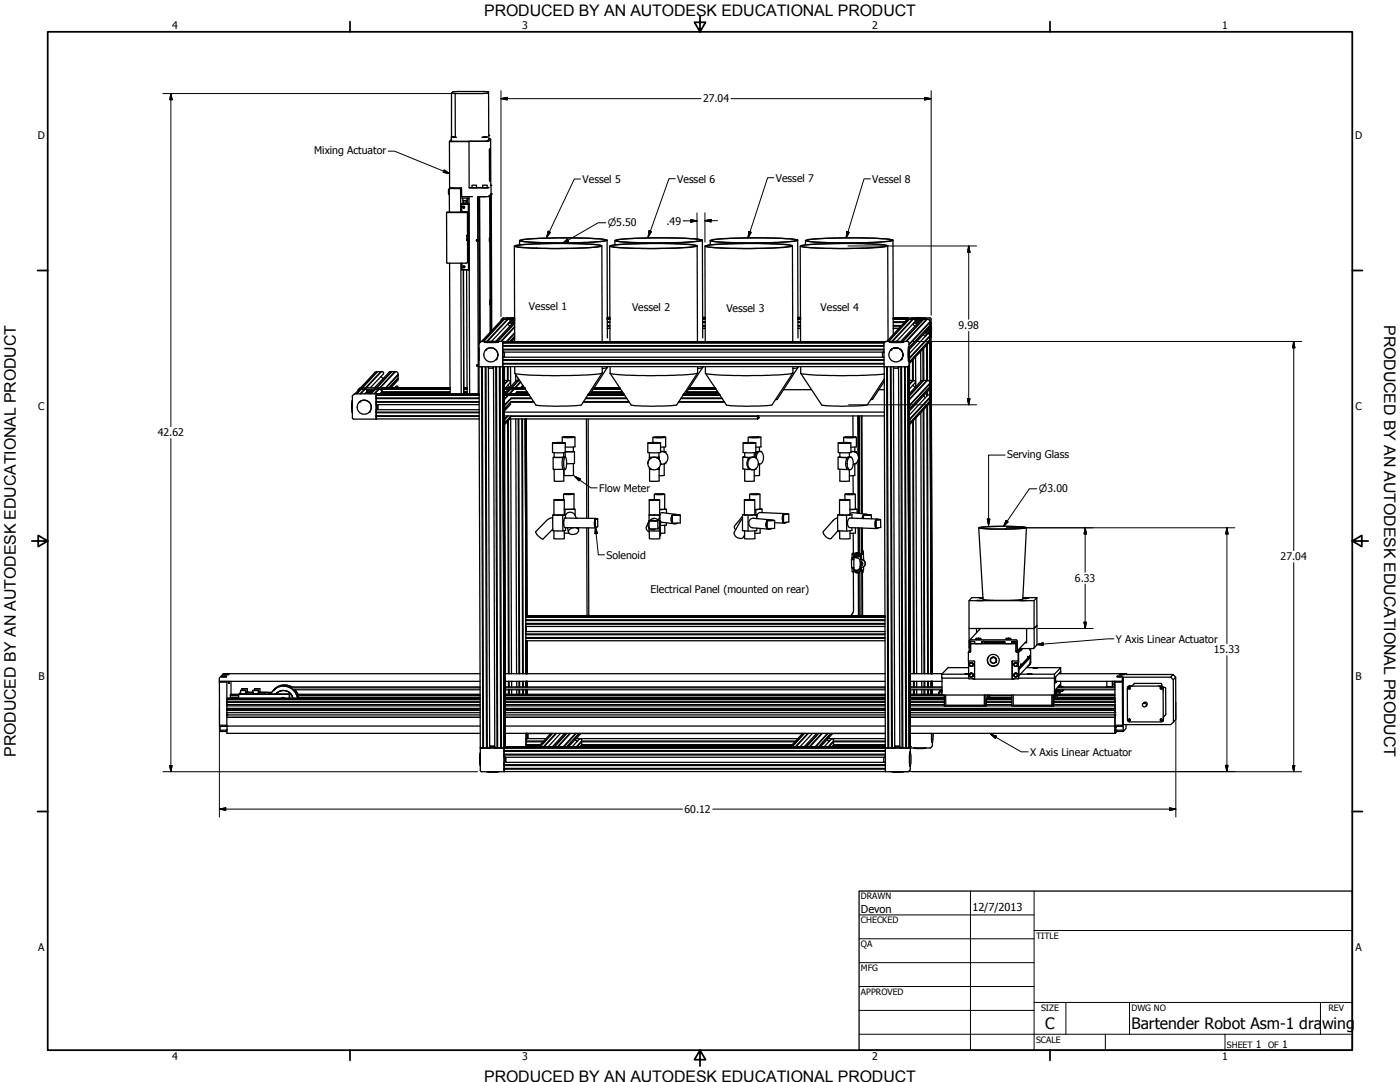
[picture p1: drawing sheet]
<svg xmlns="http://www.w3.org/2000/svg" width="559mm" height="432mm" viewBox="0 0 559 432" stroke-linecap="round" stroke-linejoin="round" font-family="sans-serif">
<defs><g id="words">
<g font-size="6.4">
<text x="552.4" y="129.8" transform="rotate(90 552.4 129.8)">PRODUCED BY AN AUTODESK EDUCATIONAL PRODUCT</text>
<text x="6.3" y="302" transform="rotate(-90 6.3 302)">PRODUCED BY AN AUTODESK EDUCATIONAL PRODUCT</text>
</g>
<g font-size="6.3">
<text x="193.3" y="6.3">PRODUCED BY AN AUTODESK EDUCATIONAL PRODUCT</text>
<text x="417.2" y="410.6">C</text>
<text x="451.6" y="410.7">Bartender Robot Asm-1 dra</text>
<text x="527.7" y="410.7">wing</text>
<text x="193.3" y="431.8">PRODUCED BY AN AUTODESK EDUCATIONAL PRODUCT</text>
</g>
<g font-size="4.4">
<text x="343.7" y="364.3">Devon</text>
<text x="388.1" y="363.7">12/7/2013</text>
</g>
<g font-size="4.2">
<text x="68.7" y="11.7">4</text>
<text x="208.4" y="11.7">3</text>
<text x="348.1" y="11.7">2</text>
<text x="487.8" y="11.7">1</text>
<text x="280.6" y="40.9">27.04</text>
<text x="15.1" y="55.5">D</text>
<text x="540.9" y="55.5">D</text>
<text x="125.4" y="61.5">Mixing Actuator</text>
<text x="232.5" y="73">Vessel 5</text>
<text x="270.3" y="72.8">Vessel 6</text>
<text x="309.6" y="72.5">Vessel 7</text>
<text x="348.2" y="72.9">Vessel 8</text>
<text x="266" y="89.7">.49</text>
<text x="211.1" y="123.6">Vessel 1</text>
<text x="252.3" y="124">Vessel 2</text>
<text x="289.9" y="124.5">Vessel 3</text>
<text x="327.5" y="124">Vessel 4</text>
<text x="382.6" y="131.4">9.98</text>
<text x="15.2" y="163.4">C</text>
<text x="541" y="163.4">C</text>
<text x="63" y="174.2">42.62</text>
<text x="402" y="182.8">Serving Glass</text>
<text x="239.1" y="196.2">Flow Meter</text>
<text x="242.1" y="222.9">Solenoid</text>
<text x="511.1" y="223.6">27.04</text>
<text x="429.1" y="232.2">6.33</text>
<text x="259.7" y="236.7">Electrical Panel (mounted on rear)</text>
<text x="445.4" y="256.4">Y Axis Linear Actuator</text>
<text x="484.5" y="260.8">15.33</text>
<text x="15.3" y="271.4">B</text>
<text x="541.1" y="271.4">B</text>
<text x="411.2" y="301.6">X Axis Linear Actuator</text>
<text x="273.2" y="324.4">60.12</text>
<text x="15.2" y="379.3">A</text>
<text x="541" y="379.3">A</text>
<text x="501.3" y="418.3">1</text>
<text x="511.8" y="418.3">1</text>
<text x="68.7" y="423.2">4</text>
<text x="208.4" y="423.2">3</text>
<text x="348.1" y="423.2">2</text>
<text x="487.8" y="423.2">1</text>
</g>
<g font-size="4">
<text x="242.6" y="90.4">⌀5.50</text>
<text x="414.7" y="196.5">⌀3.00</text>
</g>
<g font-size="3.5">
<text x="343.7" y="358.9">DRAWN</text>
<text x="343.7" y="368.5">CHECKED</text>
<text x="413.5" y="374.6">TITLE</text>
<text x="343.7" y="378">QA</text>
<text x="343.7" y="387.5">MFG</text>
<text x="343.7" y="397.1">APPROVED</text>
<text x="415.5" y="403.4">SIZE</text>
<text x="451.6" y="403.4">DWG NO</text>
<text x="530.3" y="403.4">REV</text>
<text x="413.5" y="416.1">SCALE</text>
<text x="489.7" y="418.3">SHEET</text>
<text x="506.2" y="418.3">OF</text>
</g>
</g></defs>
<!-- layer: Visible (ANSI) -->
<g fill="none" stroke="#000" stroke-width=".51">
<path d="M180.2 37.2l1.5 .1M180.2 37.2v17.5M181.7 37.3h11.1M181.7 37.3h.1M181.7 37.3v17.4M192.8 37.3l1.6-.1 .6-.6 .1 17.4M192.8 37.3h.1M195 36.6l-12.6-.1-1.6 .1-.6 .6M179.4 56.5h7.8M180.1 54.7v1.6l.6 .1h14.2l.9-.8M180.1 55.6l-.7 .9 .1 18.4 4.7 .1 .1 3.5h4.3M180.1 54.7l2 .1-.4-.1"/>
<path d="M180.2 54.7h1.5M180.2 54.7h-.1M180.6 54.7h.8zM187.2 56.5l.1 18.5 7.8-.2-.7 .1M187.8 56.4l-.6 .1M192.4 54.8l2.1-.1zM193.2 54.7h.9zM195.1 54h.1M195.1 55.5l.7 .1M195.1 54v1.6l-.7 .7-.8 .1M195.6 59.3v12.8l-.2 .2-.1-12.7zM195.8 55.6l.2 18.3"/>
<path d="M179.3 75.2l.1 9.4M179.4 75.6a1.24 1.24 0 0 0-.4 1.7l.4 .2M179.6 74.9l-.2 .3h4.4M180.9 75l-1 .2h3.9M183.8 79l3.4 .1M183.8 78.4h.5M183.8 75.2l.1 9.4M184.7 79.1v.9h1.7v-.9M186.6 79.1v.2h.6M186.7 79.3v1.9h.5M187.2 78.5l.3 78.7M188.4 74.9l-1.1 .1"/>
<path d="M188.5 73.9h1.6l.1 1h-1.8zM190.2 74.9h2.5M192.7 73.9h1.7v1h-1.7zM193.5 78.5h-2.1l.2 58.2M195.1 78.4l-1.6 .1M195.3 78.1l-.2 .3zM195.5 78.1l.1 54.5M195.8 77.7l.2 54.6M195.9 73.9h.1M196 73.9v3.5M196 77.4l-.3 .3 .2 54.7M196 77.4h.1"/>
<path d="M196.1 77.4l-.4 .3M196.1 77.4l.2 54.6M183.9 84.6h.3zM183.9 83.6h.3M184.3 81.5l-.2 3h2.5l-.4 .3h-8l5.7-.2M184.3 81.3l2.9 .2M184.3 81.4l-.1 .1M184.8 80v.8M184.9 82.4v.4h.5M184.9 80v.8M186.2 81h-.3l.8 .1M186.2 80.6h-1.2l-.7 .7h2.9"/>
<path d="M186.2 80v1.1M186.3 95.2v.6zM186.3 93.9v.7zM186.6 84.5v20.1l-.3 .4h-8l-.1-20.2M186.9 81.5l.3 .1zM186.9 81.5l.1 26.2M187.2 81.5h-2.9v3M187.2 81.6h.1M187.2 81.6l.1 26.1M190.2 95.8l.2 .3h.2M190.7 95.8l-.1-17.3h.5l.2 58.5 .9-.7M190.7 95.8l-.1-.1a.31 .31 0 0 0-.5 .3 .31 .31 0 0 0 .5 .3l.1-.2"/>
<path d="M190.7 95.8v.3M190.7 96.1l.2 49.6M195.4 94.9v1.6zM196 94.2v1.7zM205.3 98.2l.1 38.1M205.5 98l8.6-.7 12.6-.1a61.8 61.8 0 0 1 13.5 .8 2.21 2.21 0 0 1-2.3 .6l-8.8 .5h-11.5a45.6 45.6 0 0 1-12.3-.9zM205.7 98.1a162.7 162.7 0 0 1 30.1-.6l4 .6a60.8 60.8 0 0 1-15.7 1h-6.4a52.2 52.2 0 0 1-12-.9zM207.4 95.9a116.4 116.4 0 0 1 21.7-1h1.3a43.3 43.3 0 0 1 11.9 1 123.2 123.2 0 0 1-25.4 1l-7.4-.4zM207.4 96v1.7M207.8 95.9a159.9 159.9 0 0 1 30.6-.6l3.5 .5a43.5 43.5 0 0 1-12.7 1.1h-8.9a48.3 48.3 0 0 1-12.5-.9zM240.2 98.1l.1 38.2M242.3 95.9l.1 39"/>
<path d="M243.3 98.2l.2 38.1M243.4 98.1a167.8 167.8 0 0 1 30.5-.6l2.8 .2 1.6 .4a96.3 96.3 0 0 1-20.5 1.1l-2.5-.1a43.3 43.3 0 0 1-12-.9zM243.7 98.2a54 54 0 0 1 14.6-1h7.7a49.2 49.2 0 0 1 11.9 .9 102.7 102.7 0 0 1-21.7 1 49.3 49.3 0 0 1-12.5-.9zM245.4 96v1.7M245.5 95.9a167.8 167.8 0 0 1 30.5-.7l2.8 .2 1.6 .5a129.4 129.4 0 0 1-27.7 .9l-5.7-.4-1.4-.3zM246 95.8l7.3-.7 14.8-.1a47.9 47.9 0 0 1 11.8 .9 112.1 112.1 0 0 1-24.1 .9l-7.6-.3-2.3-.4zM278.3 98.1l.1 38.2M280.4 95.9l.1 39M281.4 98.2a123 123 0 0 1 23-1 43.1 43.1 0 0 1 11.9 .9 96.3 96.3 0 0 1-20.5 1.1l-2.5-.1a43.3 43.3 0 0 1-11.9-.9zM281.4 98.2l.1 38.1M281.8 98.2a146.5 146.5 0 0 1 27.9-.9l6.2 .7a44.8 44.8 0 0 1-12.7 1.1h-8.9a48.1 48.1 0 0 1-12.5-.9zM283.5 95.9a88.1 88.1 0 0 1 19.1-1h3.9a43.3 43.3 0 0 1 11.9 1 123.2 123.2 0 0 1-25.4 1l-8-.5z"/>
<path d="M283.5 96v1.7M283.8 96a51.1 51.1 0 0 1 13.4-1h8.9a49.2 49.2 0 0 1 11.9 .9 113.1 113.1 0 0 1-24.1 .9l-6.1-.2zM316.3 98.1l.1 38.2M318.4 95.9l.1 39M319.4 98.2a128 128 0 0 1 24.3-1 33.3 33.3 0 0 1 10.6 .9 90.9 90.9 0 0 1-19.1 1.1l-3.9-.1a43.3 43.3 0 0 1-11.9-.9zM319.4 98.2l.1 38.1M319.8 98.2a146.5 146.5 0 0 1 27.9-.9l6.2 .7a44.8 44.8 0 0 1-12.7 1.1h-8.8a48.3 48.3 0 0 1-12.6-.9zM321.5 95.9a88.1 88.1 0 0 1 19.2-1h3.8a43.3 43.3 0 0 1 11.9 1 123.2 123.2 0 0 1-25.4 1l-8-.5zM321.5 96v1.7M321.9 96a51.1 51.1 0 0 1 13.3-1h9a49.2 49.2 0 0 1 11.8 .9 113.1 113.1 0 0 1-24 .9l-6.9-.2zM354.3 98.1l.2 37.6M356.4 95.9l.2 37.6"/>
<path d="M179.5 105l.1 52.2M184 105l.1 52.2M184.3 105v2.6h2.7M184.4 107.6l2.9 .1M185 106.2v.4h.4M185 107.7l.1 49.5M186.2 107.7l.2 49.5M187 107.7h.3M195.5 119.8v1.7zM196.1 119.2v1.6zM191.2 138.9v4.9zM191.2 137.4v8.9"/>
<path d="M191.3 137l-.2 .3M193.4 136.4h5.5zM193.4 136.4l.1 .3h.8h3.6l1-.3M193.9 139.7a2.81 2.81 0 0 1 3.9-.1 2.81 2.81 0 0 1 .2 3.9M200.7 137.9h152.1M200.7 136.8v1.4h152.1M200.7 136.8h152.2M201 127.4l-8.3 8.9M201 136.5h.1M201.1 136.3v.1M201.1 136.4h152.2M201.1 136.4l-.1 .1"/>
<path d="M201.2 127.5l-.5-.1-.5 .3-8 8.6M201.2 136.3l-.5 .5v9.6M201.2 136.3h.1M202.2 126.9l.1 .3 3.1 .1M202.5 127.4l.1 .2M202.5 127.4l-8.3 8.9h-2M202.5 127.4h-1.2l-8.3 8.9M202.6 129.3l.9 .9M202.7 126.9h-1.9l-.7 .6M202.8 127.4l-8.2 8.9M202.9 129h1.7M203.1 128.8h1.7"/>
<path d="M203.2 127.4l.4 .4v.5l-7.4 7.9M203.6 128.2h.1M203.7 128.2h1.6M203.7 127.8h.3M203.7 127.7h1.7M203.7 127.7v.5M205.4 126.7l-3.2 .3 3.2 .1M205.4 127.4h-4.9l-.4 .1-.1 .5M205.4 132.8l-3.3 3.5M205.4 134.2l-2 2.1M205.4 134.5l-1.7 1.8M205.4 133.1l-3 3.2"/>
<path d="M205.4 130.6l-5.2 5.7M205.4 130.3l-5.6 6M205.4 129.1l-6.7 7.2M205.4 128.8l-7 7.5M205.4 135.1l-1.1 1.2M205.4 128.1l-7.6 8.2M242.4 127.3h1.1M242.4 130.2h1.1M242.4 129.9h1.1M242.4 128.7h1.1M242.4 128.4h1.1M242.4 127h1.1"/>
<path d="M242.4 126.9h1.1M242.4 131.1h1.1M242.4 126.6h1.1M280.4 127.3h1.1M280.4 128.7h1.1M280.4 128.4h1.1M280.4 127h1.1M280.4 126.9h1.1M280.4 126.6h1.1M280.5 130.2h1M280.5 129.9h1M280.5 131.1h1"/>
<path d="M318.5 127.3h1M318.5 127h1M318.5 126.9h1M318.5 126.6h1M318.5 130.2h1M318.5 129.9h1M318.5 128.7h1M318.5 128.4h1M318.5 131.1h1M352.9 139.4h-152.2v.2h152.2M352.9 136.8v9.6l9.5-.1M352.9 136.7l-152.2 .1"/>
<path d="M353.2 136.5l-152.2 .2M353.4 136.3l-.5 .5M355 136.4l1 .3h3.6l1.1-.3M355.5 139.7l.7-.6 1.4-.3a2.81 2.81 0 0 0-2.7 4 2.81 2.81 0 0 0 4.8 .6 2.81 2.81 0 0 0-1.6-4.5l-.5-.1a2.81 2.81 0 0 1 2.5 1.7 2.81 2.81 0 0 1-.4 3M356.6 127.3h5.2M356.6 127.3h5.1M356.6 130.2h3M356.6 129.9h3.3M356.6 128.7h4.4M356.6 128.4h4.7M356.6 127h5.3M356.6 126.9h5.5"/>
<path d="M356.6 126.9h7.8M356.6 131.1h2.2M357.9 136.2l-2.9 .2M357.9 136.2l2.8 .2h-5.7M359.9 136.3l2.8 .2 .1 2.6M361.6 127.4l9.4 .1 .2 9.4M361.6 127.4v.6M361.8 136.3l8.3-8.9 .9 .5 .2 .5-8.4 9M362.1 126.9l-.5 .5M362.7 127.4l-8.3 8.9M362.8 138.5v5.6zM362.8 138.5l-.3 1.5v3.8l.3 .3"/>
<path d="M362.8 127.5l-.4-.1-.5 .3-8 8.6M363.9 126.9h5.5l-2.4 .2zM363.9 126.9l.1 .3 .8 .1 4.3-.1 .3-.3M364.2 127.4l.1 .2M364.2 127.4l-8.3 8.9h-157.7M364.2 127.4h-1.2l-8.3 8.9M364.3 129.3l.9 .9M364.4 127.4l-8.2 8.9M364.7 129h1.6M364.8 128.8h1.7M364.9 127.4l.4 .4v.5l-7.4 7.9M365.3 128.2h.1"/>
<path d="M365.4 127.8l2-.1zM365.4 128.2h1.6M365.4 127.7v.5M367.9 127.4l-8.4 8.9M368.4 139.3v12.6M368.5 127.6l-8.4 8.7M368.6 133.5l.7 .8M368.7 138.9v12.9M369.1 126.9h2.1M369.6 132.4v1.6M369.8 132.3v1.5M369.8 127.4l.2 .1"/>
<path d="M369.8 137.7l.1 14.1M369.8 127.4h-1.2l-8.2 8.9M369.8 127.4l-8.3 8.9M370.1 137.4l.1 14.4M370.3 131.6v1.5M370.3 133.1v.1M370.3 133.1h.5M370.6 136.9h.6M370.8 131.1v2zM371 130l.1 .2M371 134.2l.1 .2M371 128.6l.2 .1"/>
<path d="M371 135.7l-.1 .9-8 8.6M371.1 130.2l-.1 .7-8.1 8.7M371.1 134.4l.1 1.2-8.3 8.9M371.1 134.4l-8.2 8.8M371.1 130.2l-8.3 8.8M371.1 126.8l.6 .5M371.2 128.7l-.1 1.2-8.3 8.8M371.2 135.8l-8.3 8.9M371.2 128.7l-8.4 8.9M371.3 136.8l.4 132.1-.5-132.1M371.5 136.5l.4 132.4M371.6 129v5.7"/>
<path d="M371.6 129l-.3 1.2v3.4l.3 1.1M371.6 136.4l.4 132.5-.3-132.5M371.7 127.4v1.9M371.7 134.2v2.1l-.5 .6M140.6 159.7l-.3 2.5 .3 2.6M140.7 158.2v8.5l.5 .6 50.1-.1M140.7 159.8v5M140.7 157.8l-.1 .4M142.9 155.8v.1M144 155.3l-1.8 1.9M144.1 155.4h-.7l-1.7 1.8M144.2 155.3l-1.7 1.9"/>
<path d="M144.7 154.7l6-6.4h1.3l-6.1 6.4M145.5 155.5l-.1-.2-1.7 1.9M145.7 155.4l-1.7 1.8M145.9 156.8h1.7M146 156.7h1.7M146.1 155.4l.4 .1v.7M146.2 154.7l6-6.4 .8 .2v.7l-5.2 5.5M146.5 156.2l-.9 1M146.6 156.1h.1M146.6 156.1l-.1 .1M146.6 155.6l2.1 .1zM146.6 156.1h1.7"/>
<path d="M146.6 155.6v.5M149.2 155.4l-1.9 1.8M149.5 154.7l5.8-6.2 .8-.2-6 6.4M149.7 155.5l-1.8 1.7M149.9 155.3l-1.8 1.9M150.1 158.8h41.2M150.2 157.7l-.1 1.4M150.2 157.7h41.1M150.4 157.5v.1M150.4 154.7l6-6.4h1.2l-6 6.4M150.5 157.4h40.8zM150.5 148.3l.1 .1"/>
<path d="M150.5 148.3l-.8 .3-5.7 6.1M150.5 148.3l-6.1 6.4M150.6 157.2l40.7 .1-40.8 .1M150.6 157.2v.1M150.6 157.2l-.5 .6 .1 9.5M150.6 157.2h-9l-.8 .7M150.6 157.2h.1M151.2 155.4l-1.9 1.8M151.8 154.7l6.1-6.4 .5 .1 .5 1-5 5.4M152 148.3l.1 .2M152.1 150.2l.9 .9M152.3 156.5l.1 .2"/>
<path d="M152.4 155.3h-9.2l-.3 .5M152.4 156.3v.4M152.4 156.3l-.3-.7-.8-.3-1.7 1.9M152.4 155.3v1.9v-.5l-.6 .5M152.4 156.7h27.2M152.4 156.3h27.2M152.4 156.3l-.8 .9M152.5 155.3l-.1 1M152.5 155.3h27.1M152.5 155.2h27.1l-27.1 .1M152.7 155.2l.1-.3h26.8l-26.8-.1h26.8h-35.7l-.9 .6M152.9 154.7v.1"/>
<path d="M152.9 154.7l-.5 .6M154.1 154.8l4.8-5.2v1.2l-3.8 4M155.4 154.8l3.5-3.7-.2 .7-2.7 3M156.1 148.3l.2 .2M156.3 154.4l.4 .4M157.4 154.8l1-.7 .5 .7M157.6 148.3l.1 .1M158.7 150.9l.2 .2M158.8 149.5l.1 .1M185.1 154.8h1.3M185.1 156.7h1.3M185.1 156.3h1.3"/>
<path d="M185.1 155.3h1.3M185.1 155.2h1.3M185.1 154.9h1.3M190.4 145.7l.1 .3h.3M190.9 146v11.2M191.2 146.3l9.5 .1M191.2 146.3l.5 152.1M191.3 159.1h-41.2v1.2M191.3 157.6l-41.1 .1M192.2 146.4l.5 152.1M192.5 146.4l.5 152.1M193.7 146.4l.5 152.1"/>
<path d="M194 146.4l.5 152.1M196.8 146.9h.1M196.9 146.9l.1-.5 .5 152M196.9 146.4l-.1 .5h-1.7l-.2-.5 .6 152M197.9 146.4l.5 152.1M198.2 146.4l.4 152.1M199.3 146.4l.5 152.1M199.6 146.4l.6 152.1M200.7 140.1v.4M200.7 145.3h152.2M200.7 140.6h.3M200.7 142.6v.5"/>
<path d="M200.7 140.5v2.1M200.7 140.5l152.2 .1M200.7 146.3h152.2M200.7 142.6h152.2M200.7 146.3v.1M200.7 140.5l.4 .1M200.8 146.3l.4 152.1M200.8 146.3l.5 152M200.9 140.5v.1M201 146.3l.5 151.8M201 140.6l.3 .2-.2 1.8M201.1 140.6l.3 .2-.2 1.7"/>
<path d="M201.1 146.3l.5 151.7M201.2 154.8h4.5M201.2 157.4h.7l-.7 .7M201.2 154.9h3l-.3 .3h-2.7M201.2 157.8h.1M201.2 157.7h10.1M201.2 156.7h.5M201.2 156.3h.7M201.2 155.3h8.4M201.4 146.3v5.5M201.4 151.8l-.2 .2M201.4 151.8h1.2"/>
<path d="M201.4 157.6h.3M201.6 157.4l-.2 .3M202.6 151.9l.1 .1M202.6 146.3v5.6M202.6 151.8l-1.4 1.6M202.7 153.7l.9 .9M202.7 157.7l-1.5 1.6M202.7 155.5l-1.5 1.7M202.8 151.9l.8 .1 .2 .6-2.1 2.2M202.8 146.3v5.6M202.8 151.9l-1.6 1.8M202.9 153.6v.3"/>
<path d="M202.9 157.6h.2M203.1 157.4h.2M203.5 155.3l-1.8 1.9M203.6 157.6h7.6M203.7 157.4h7.4M203.8 146.3v8M203.8 155.3l-1.8 1.9M203.8 154.9l-.2 .3M205 155.3l-2.2 2.4M205.1 155.2h.3M205.4 154.9h.1M205.4 146.3l.1 2.6a51.3 51.3 0 0 0 13.5 1h5.2a67.8 67.8 0 0 0 16.2-1.1"/>
<path d="M205.7 155.2h3.9M205.8 149.5l.1 2.6M205.8 154.8h3.6M206 154.9h3.4M206.8 151.9l-.9 .1-2.5 2.8M206.8 151.9l.1 .1M206.8 150.9v1M206.8 151.9l-2.8 2.9M207 151.3v.5M207 151.8h.4M207 151.8l-2.7 3M207.7 152.3l-2.7 3"/>
<path d="M207.8 152.5l-6.6 7.1M208.7 153.8l-1 1M208.8 154l-.8 .8M209.2 154.6l-.2 .2M210.4 156.3h-4.1l-.8 .9M210.6 156.7h-4.3l-.6 .5M210.9 157.2l-9.7 .1M212 158.8h-8l-2.8 2.9M212.2 159.1h-8.2l-2.8 3v1.2l2.8-3h9M233.7 159.1h16.5M233.9 158.8h16.1M234.6 157.7h14.7"/>
<path d="M234.6 157.6h14.6M234.8 157.4h14.3M234.9 157.2l14.1 .1M235.9 156.7h12.7M236.1 156.3h12.3M236.9 155.3h10.7M236.9 155.2h10.7M237 154.9h10.5M237.1 154.8h10.3M240.3 148.8l-8.3 12.8-9.1 .5-9-.4-8.4-12.7M240.3 146.3l.1 2.5M242.4 146.6l-2 .5"/>
<path d="M242.4 146.3v.3M242.4 146.6l-6.9 10.6M243.5 146.3v2.6a51.5 51.5 0 0 0 13.6 1h5.2a67.8 67.8 0 0 0 16.1-1.1M271.7 159.1h16.6M271.9 158.8h16.2M272.7 157.7h14.6M272.7 157.6h14.6M272.8 157.4h14.3M272.9 157.2l14.2 .1M273.9 156.7h12.7M274.1 156.3h12.3M274.9 155.3h10.8"/>
<path d="M274.9 155.2h10.8M275 154.9h10.6M275.1 154.8h10.3M278.4 148.8l-8.3 12.8-9.1 .5-9-.4-8.5-12.7M278.4 146.3v2.5M280.5 146.6l-2.1 .5M280.5 146.3v.3M280.5 146.6l-6.9 10.6M281.6 146.3v2.6a51.5 51.5 0 0 0 13.5 1h5.2a67.8 67.8 0 0 0 16.2-1.1M312.7 155.5h11.2M316.5 148.8l-8.4 12.8-9.1 .5-9-.4-8.4-12.7M316.5 146.3v2.5"/>
<path d="M318.5 146.6l-2 .5M318.5 146.6l-8.2 12.7-.8 .2M318.5 146.3v.3M319.6 146.3v2.6a52.9 52.9 0 0 0 13.7 1l11.6-.1 8-.6M319.6 149l8.4 12.6 1.8 .3 10.9 .2 5.4-.5 6.8-10.3M350.8 155.5h2.1M352.3 140.7l.2-.1-.3 .2v1.6l.3 .2M352.9 145h-152.2v1.3M352.9 143.5h-152.2v.3h152.2M352.9 152.2l-4.6 7.1-.8 .2M352.9 146.4l.5 152M353.9 146.4l.5 152.1h.3l-.5-152.1"/>
<path d="M355.4 146.4l.5 152.1h.3l-.5-152.1M358.6 146.7v-.3v.3M358.6 146.7l-.1 .2h-1.7l-.2-.5 .5 152M358.6 146.7l-.1 .2M358.6 146.4l.6 152M359.5 146.4l.5 152.1h.4l-.5-152.1M361.1 146.4l.4 152.1h.3M361.3 146.4l.5 152.1M362.5 146.2l.4 152.2M362.7 146l.5 152.1-.6-152.1M362.8 145.9l.5 152.1M362.9 143.4v2.4l-.5 .5"/>
<path d="M363 141.1l7.2-7.8 .6-.1 .2 .2 .1 .6-8.2 8.9M363 145v6.8M363 151.8l-.1 .2M363 151.8h1.2M364.2 151.9l.2 .1M364.2 143.8v8.1M364.2 151.8l-1.4 1.6M364.4 153.7l.9 .9M364.5 143.4l.1 8.5M364.6 151.9l.7 .1 .1 .6-2.6 2.8M364.6 153.6v.3M364.6 151.9l-1.8 1.8"/>
<path d="M365.4 142.4l.1 11.9M367.5 140.3v11.8M368.4 151.9l-.8 .1-4.7 5.2M368.4 151.9l.2 .1M368.4 151.9l-5.5 5.9M368.6 158l.8 .8M368.7 151.8h1.2M368.7 151.8l-5.8 6.3M368.7 157.9v.2M369.9 151.8l.1 .2M369.9 156.6v1.5M369.9 151.8l-7 7.5"/>
<path d="M370.2 151.8l.7 .3 .3 .7-8.2 8.9M370.2 156.3v1.6M370.2 151.8l-7.3 7.8M371 154.5l.2 .1M371 158.6l.2 .2M371.1 153l.1 .2M371.2 154.6l-.2 .8-8.1 8.7M371.2 154.6l-8.3 8.9M371.2 158.8v1.2l-8.2 8.9M371.2 153.2v1.1l-8.3 9v-1.2zM371.2 158.8l-8.3 8.9 .1 1.2M143.3 160.6a2.81 2.81 0 0 1 4-.2 2.81 2.81 0 0 1 .1 4"/>
<path d="M150.1 165.9v.3M150.1 164.5v.2M150.1 160.3v.2M150.1 166.2l.1 1M150.1 165.9h41.2M150.1 164.5h41.2M150.1 166.2h41.2M150.1 160.3h41.2M150.2 161.5v2M150.2 163.5l-.1 1M150.2 167.2v.1M150.2 161.5h41.1"/>
<path d="M150.2 163.5h41.1M150.2 163.4v.1M150.6 161.5l.1 .2zM150.7 163.2l-.5 .2M150.7 161.7v1.5M150.8 163.2l-.1 .2M191.3 164.7h-41.2v1.2M191.3 160.5h-41.2l.1 1M201.2 161.4v.3M201.2 161.7v.1M201.2 168.9h.1M201.2 166h151.8"/>
<path d="M201.2 164.5h151.8M201.4 169.4l.3 99.5M202.5 166l-1.3 1.4M202.6 168.2l.3 100.7M202.8 166l-1.6 1.7 .1 1.2M202.9 167.9l.3 101M203.5 167.2h98.9M203.8 166.9l-2.6 2.8M203.8 167.2l.4 101.7M203.8 161.3l-2.6 2.8M204 166l-2.7 2.9M205.9 167.2l.3 101.7"/>
<path d="M206.8 167.2l.3 101.7M207.1 167.2l.3 101.7M208.3 167.2l.3 101.7M208.5 167.2l.4 101.7M209.7 167.2l.2 79.1h143.4M209.9 167.2l.3 78.8M209.9 167.2l.3 78.9M210.1 167.2l.2 78.6M213.2 160.5h-9.2l-2.8 3M220.5 176.8l5.1-.1zM220.5 176.8v3.8l5.1-.1M221.2 176.8l3.8-.1z"/>
<path d="M224.4 174.5l5.1-.1zM224.4 174.5v2.1M225 174.5h3.9zM225.6 176.7v5.6h-.6M228.9 178.4v1.8l-3.3 .1h3.7l-.4-.2M229.5 174.5v3.8l-3.9 .1M232.7 160.5h18.5M232.9 160.3h18.1M234.1 167.2l.1 39.6M234.8 167.2l.1 39.6M258.6 176.8l5.1-.1zM259.2 176.8l3.8-.1z"/>
<path d="M260.6 174.5l5.1 .1zM260.6 174.6v2M261.2 174.6l3.8-.1zM263.7 176.7v3.9l-1.6 .1-3.5-.1v-3.8M265 178.4v1.8M265.7 174.5v3.8l-2 .2M270.8 160.5h18.4M271 160.3h18.1M296.6 176.7h5.1zM297.2 176.7l3.9 .1zM298.6 174.6l5.1-.1zM298.6 174.6v2"/>
<path d="M299.3 174.6l3.8-.1zM301.7 176.7v3.8l-1.6 .2-3.5-.1v-3.8M302.3 166.2h-98.3l-2.8 3v.3M302.3 166v.2M302.3 166.2l.1 1M302.5 167h.1M302.5 167.1l-.1 .1M302.5 166v.1M302.5 166v1M302.5 166.8h.2M302.6 166v.8M302.7 166.8h.1"/>
<path d="M302.8 166.8h.1M302.8 166.8h-.1M302.8 166v.8M303.1 178.4v1.7M303.7 174.5v3.9l-2 .1M334.6 176.7l5 .1zM335.2 176.8l3.8-.1zM336.7 174.5l5.1 .1zM336.7 174.6v2M337.4 174.5h3.8zM339.6 176.7l.1 3.8-1.6 .2-3.5-.1-.1-3.8M340.4 166l.1 8.4"/>
<path d="M341.2 178.4v1.8M341.8 174.5v3.8l-2.1 .2M342.4 166l.1 15.5M342.6 166v16.1M343 166l.2 38.9M343.8 166l.1 39M344 166l.2 39M362.9 161.4l.1 .3M362.9 165.7l7.4-8h.7l.2 .8-8.3 8.9M362.9 168.9h.1M363 161.7l-.1 .1M363.1 169.4l.3 99.5"/>
<path d="M364.3 168.2l.3 100.7M364.6 167.9l.3 101M365.6 166.8l.3 102.1M367.5 164.7l.4 104.2M368.5 163.7l.3 105.2M368.7 163.4l.4 105.5M370 162.1l.3 106.8M370.2 161.8l.3 107.1M371.1 160.1l.1 .7-8.3 8.9M371.3 160.3l-8.4 8.9v.3M220.8 182.6v4.7h3.7M221.1 199.5h4.1z"/>
<path d="M221.1 199.5v5.9M221.2 182.4l-.4 .2h3.7M221.2 182.4l3.5 .1M221.2 187.3v4.7l.7 .1 3.1-.1v-4.6M221.2 180.7v1.7M221.6 199.5h3.1zM224.5 183.3v3.3M224.5 186.6l.4 .8h.7M224.5 186.6v.7h.2M224.7 182.5l-.2 .8M224.9 197.2l.1 2.3M225 182.3l-.3 .2"/>
<path d="M225 197.2h4.1zM225 180.7v1.6M225.2 199.5v5.9M225.4 182.4a1.23 1.23 0 0 1 .7 1.8v1a1.98 1.98 0 0 1-.6 2.2l-.5-1.9zM225.4 197.2h3.2zM228.9 185v4.7h-3.8v-2.3M229.1 197.2v5.9M229.3 180.3v4.7l-3.2 .1M259.1 199.5v5.9M259.2 183.3l-.6 1.3M259.2 186.7v.6h1M259.2 182.4l1.1 .2"/>
<path d="M259.2 199.5h4.1zM259.2 180.7v1.9M259.6 199.5h3.2zM260.2 182.6h1.8M260.2 182.6l-1 .7M260.2 182.6h-1v.7M261.2 197.2l4.1 .1zM261.2 197.3v2.1M261.6 197.2h3.2zM262 182.6l1 .7M262 182.6h1v.7M262 182.6l1.1-.2-.1 .2"/>
<path d="M262.1 187.3h.9v-.7v.7M263 183.3l.5 .7 .2 1.4M263 180.7l.1 2.6M263 180.7h.1M263.1 187.2v4.8l-1.1 .1-2.7-.1v-4.7M263.3 199.5v5.9M263.7 180.2h.9M263.7 180.3a2.46 2.46 0 0 1 2.9 2.5 2.46 2.46 0 0 1-2.9 2.4h.3M263.7 185.4h.1M265 180.3h.7v.4M265 180.2l-.1 .1M265 180.2l.7 .1"/>
<path d="M265.1 185.1v4.6l-2 .2M265.3 197.2v6M265.7 184.7v.3h-.5M296.5 182.4v4.8l2.1 .2M297.1 199.5v5.9l.3 .1M297.1 199.5h4.1zM297.2 182.4h-.7l2.1 .2M297.2 182.4l2.3 .2M297.2 187.3v4.7l.8 .1 3.1-.1v-4.6M297.2 180.7v1.7M297.6 199.5h3.2zM298.6 183.3a3 3 0 0 0 0 3.4"/>
<path d="M298.6 186.7l.9 .6 .9 .2M298.6 186.7v.7l.9-.1M299.1 183.2a2.18 2.18 0 0 1 2.9-.2 2.18 2.18 0 0 1 .5 2.9 2.12 2.12 0 0 1-2.7 1.5 2.12 2.12 0 0 1-1.3-2.9zM299.2 197.2h4.1zM299.2 197.3v2.1M299.5 182.6l-.9 .7M299.5 182.6h-.9v.7M299.7 197.3l3.1-.1zM300.8 182.4l-1.3 .2M301.1 180.7v1.7l.7 .1M301.2 182.5h.6v.3M301.2 199.5l.1 5.9"/>
<path d="M301.7 181.1l-.3 1.3M301.7 180.3h.6M301.8 186.9v.4h-.4M301.9 182.9a2.02 2.02 0 0 1 1.9-2.7 3.3 3.3 0 0 1-.3 5l-.8-.2M302.3 180.3l-.6 .8M302.3 180.3l-.6 .1v.7M302.6 185.2h.6M303.1 185.2v4.5l-2 .2M303.3 197.2v6M303.4 180.1l-1.1 .2M303.6 180.2h.2M303.7 180.2l.1 .1"/>
<path d="M334.5 182.5v4.8l3.4 .1M335.1 199.5h4.1zM335.1 199.5v5.9M335.2 182.4l-.7 .1 3.4 .1M335.2 182.4l3.2 .2M335.2 187.3v4.7l.8 .1 3-.1v-4.5M335.2 180.7v1.7M335.6 199.5h3.2zM337.2 197.3l4.2-.1zM337.2 197.3v2.1M337.8 197.3l3.1-.1zM337.9 183.3a4.6 4.6 0 0 0 0 3.4"/>
<path d="M337.9 186.7l.5 .6 .9 .2M337.9 186.7v.7l.5-.1M338.3 182.6l-.4 .7M338.3 182.6h-.4v.7M338.9 182.6l.2-.2a1.4 1.4 0 0 1 1.5 1.9 2.29 2.29 0 0 1-1.5 3.1 3.6 3.6 0 0 1-.2-4.8zM339 180.7v1.7M339.2 199.5l.1 5.9-.3 .1M339.2 180.7l-.2 .1M339.4 182.4l-1.1 .2M339.6 182.4h.1M339.7 180.4a2.47 2.47 0 0 1 3 1.7 2.47 2.47 0 0 1-1.7 3.1l-.4 .1M340.5 189.8l.1 7.4"/>
<path d="M340.7 180.2l-1 .1M341.1 180.3h.7v.4M341.2 180.2l-.1 .1M341.2 185.1v4.6l-2.2 .2M341.2 180.2l.6 .1M341.4 197.2v6M341.9 184.7v.3h-.6M342.5 183.8v21.1M342.6 183.2l.1 21.7M220.6 206.6l-2.2 .9-4.6 5 1 1.4 1.9 1.2 4-4M220.6 205.5h2M221.1 205.4l-.5 .1 .1 6.3 5-.1v-1.1"/>
<path d="M221.1 205.4l1.5 .1M224.6 205.5l.1 6.4M225 207.7v1.8M225.2 205.5h-2.6M225.2 212.7l1.9 .1M225.2 205.4v.1M225.2 205.4h.5l-.5 .1M225.2 211.8v3.1l-1 .2-3.1-.2v-3M225.2 203.3h.3M225.5 205.4v-2.1h4.1v2.4M225.7 205.4v1.4M225.7 205.5a2.26 2.26 0 0 1 2.6-.9 2.26 2.26 0 0 1 1.6 2.2"/>
<path d="M226.5 210.6l.4 1.8M229 210.6a1.85 1.85 0 0 0-2 2.1 2.41 2.41 0 0 0 3.9-1.1l-.5-.8-.7-.2M229.1 203.1l-3.9 .1M229.1 203.1l.5 .2M230.8 210.6l.1 .9M234.2 210.6l.1 35.2M234.9 210.6l.1 35.2M237.4 207.3h.2l.1 3.1M237.4 207.6v2.5M237.4 207.6v2.8h.3M237.4 207.3v.3M237.6 206.9l.6 .2-.8 .2z"/>
<path d="M237.7 206.9l-12.3-.1-.4 1.4v1.6l.4 .8 12.3 .1M238 207.1h.6l-1 .2M238 210.4l-.3 .3-.2-.3M238.6 207.1v3.1l-.9 .2M259.1 210.7v1.2l4.2-.1M259.1 207.9h3.5l.6-.8-.9 .8h-3.2v3.2h3.5l.6-.8v1.6M259.1 208.2l-.5 1.1 .5 1.5M259.1 207.8l-1.2 2.8 .3 .9 .9 .8M259.1 205.5v2.8M259.1 208.2l-.1 .1M259.1 205.4l2 .1M259.5 207.9l1-.3 1.1 .3"/>
<path d="M259.5 211.1l.8 .3 1.3-.3M262.6 207.5a1.95 1.95 0 0 0-3.3 .4M262.6 207.9v3.2M263.2 205.5v1.6M263.3 205.3l.1 2.5M263.3 205.4l-2.2 .1M263.3 207.8h.3v1.6h-.3v-1.6h.3v1.2h-.3h.3v.4M263.3 204.9l1.2-.3 5.2 .7M263.3 203.3h.8zM263.3 211.8l.2-2.4 .2 4.1-.4 .6M263.3 211.8v3.1l-1 .2-3.1-.2-.1-3M263.4 205.3l-.1 .1"/>
<path d="M263.7 208.3l5.6 .7M265.3 209.6l.1 3.1-1.7 .2M265.3 203.2l-1.2 .1M265.3 203.2l.7 .1h-1.9M266 208.7v.9l-2.5 .1M266 203.3v1.5M268.2 205.6l.2 3.2M268.2 205.9l-.4 1.1 .4 1.5M268.2 205.9l.2 2.9M268.5 205.6h-.3v.3M270.1 205.4l1.4 .1-3.1 .1M270.3 205.4l.8 .1h-.7"/>
<path d="M270.4 205.5l-.9-.3-1 .4M270.4 208.7l-.7 .3-1.1-.2M270.4 205.5l-1.9 .1M271.5 205.5v3.2l-3.1 .1M296.4 207l-.9 1.1-2.4 4.2a2.26 2.26 0 0 0 1.2 2.3 2.26 2.26 0 0 0 2.4-.2l.5-.8M296.4 206.1l-3.2 3.8-.1 .7 .5 .9M296.4 205.4l1 .1M297.1 205.4h-.7v6.4h5.7v-1M297.1 205.2l-.1 .2M297.2 211.8v3.1l1 .2 3.1-.2v-3.1M297.4 205.5h2.9M298.6 205.6v6.4"/>
<path d="M301.3 205.4l-1 .1M301.3 205.4l.8 .1h-1.8M301.3 203.3h1.7zM301.7 203.4v2M302.1 205.5v1.4M303.3 203.2l-.3 .1M303.3 203.1l.9 .1-1.2 .1M303.4 210.9v1.8l-2.1 .2M304.2 203.2v1.4M306 207.8l.2 3.1M306 208.1l-.4 1.1 .4 1.4M306 208.1l.2 2.8"/>
<path d="M306.3 207.8h-.3v.3M307.4 207.5l-6.7-.7a1.95 1.95 0 0 0-1.8 1.8 1.95 1.95 0 0 0 1.4 2l6.8 .6M307.9 207.6l1.3 .1-3 .1M308 207.6l.7 .1h-.6M308.1 207.7l-.9-.3-.9 .4M308.1 210.9l-.7 .3-1-.3M308.1 207.7l-1.8 .1M309.2 207.7v3.2h-3M309.2 208.6l4 .2M312.5 205.4h.2v3.1M312.5 205.7l-.3 .7 .3 1.8M312.5 205.7v2.8h.2"/>
<path d="M312.7 205.4l-.2 .3M313.4 205l-10.1-.5-.9 .7-.3 1M313.9 208.4l-.7 .4-.5-.3M314 205.2h.8l-2.1 .2M314 205.2l-.6-.2-.7 .4M314 205.2l-1.3 .2M314.8 205.2v3.1l-2.1 .2M334.3 206.6l-1.4 .8-4.3 4.8a2.95 2.95 0 0 0 3.1 2.7l2.8-3.1 .7 .5M334.3 205.5h1.8M335.1 205.4l-.8 .1 .1 6.3 3.5 .2 2.1-.3v-1.1M335.1 205.4l1 .1M337.9 205.6v6.4"/>
<path d="M339 205.5h-2.9M339.2 203.3h1zM339.3 205.4h.7l-1 .1M339.3 211.8v3.1l-1 .2-3.1-.2v-3.1M339.3 205.1l1.3-.5 5.4 .6M340 205.4v1.4M340.6 212.8v8M341.4 210.6v2.1l-2.1 .2M341.4 203.2l-1.2 .1M341.4 203.2l.7 .1h-1.9M342.1 203.3v1.5M342.5 210.7l.1 9.9"/>
<path d="M342.7 210.7l.1 10M343.2 210.7v10.5M343.9 210.7v10.4l.1-1.3h.4M344.2 210.8v9M344.5 205.6l.2 1.3M344.5 205.9l-.4 1M344.5 205.9v1M344.9 205.6h-.4v.3M346.4 205.4l1.4 .1-3.2 .1M346.6 205.4l.8 .1h-.6M346.8 205.5l-1-.3-.9 .4M346.8 205.5l-1.9 .1"/>
<path d="M347.8 205.5v1.5M349.4 207.5h.3l.1 3.2M349.4 207.8l-.2 1.1 .2 1.5M349.4 207.8v2.9h.4M349.6 207.5l-.2 .3M350.2 207.1l-10.9-.3a2.34 2.34 0 0 0-.1 3.8l10.9 .3M350.7 207.4l.8-.1-1.8 .2M350.7 207.4l-.8-.3-.3 .4M350.7 210.6l-.4 .3-.6-.2M350.7 207.4l-1.1 .1M351.5 207.3v3.2l-1.7 .2M390.8 210.6l6.4-.5h6.6l5.9 .4a64.5 64.5 0 0 1-15.6 .6z"/>
<path d="M391.1 210.6a77.3 77.3 0 0 1 18.2 0l-7 .5-8.7-.1zM409.7 210.6l-1.5 28.5-5.3 .5-7.5-.1-3-.4-1.7-28.5M340 223.1l-.1 .2M340.1 226.5v.3h.6v-.3M340.1 222.6h.6v.5h-.7zM340.1 226.8v1.4h3l.1-.4M340.6 228.2l.1 15.6-.3 .8-.9 1.2M340.7 223.1l-.2 .2h.3M340.7 226.8v1h1.1M340.8 223.3h-.9v3.2h.9M340.8 222.4l.3 .1a1.83 1.83 0 0 1 2.2 1.7v1.9a1.86 1.86 0 0 1-2.5 1.4zM341 221.5v.7"/>
<path d="M341.1 222.1h2.2l-2 .3 .8 .2M341.1 222.1l-.3 .3M341.1 221.5v.6M341.2 221.5h1.1M341.4 222.3v.1M341.6 220.8h1.4M341.6 228.5h1.4M341.6 220.8v.2l.7 .1M341.6 220.9l-1.2-.1-.3 .3M341.6 228.2v.3M341.8 220.7h1.1zM341.8 220.7l-.2 .1"/>
<path d="M342.3 221.1l.8-.1zM342.3 221.1h-2.2v1.5M342.3 221.5h-1.6v1.1M342.6 228.6v17.2M342.8 228.6v17.2M342.9 220.7l.1 .1M343 221.4l-.7 .1M343 220.8l.1 .6M343 228.2v.3M343.1 221.4l-.8 .1M343.1 221.2l1.5-.1 .1 2.4M343.1 223.3a1.65 1.65 0 0 1 2.2 1.2 1.65 1.65 0 0 1-1.5 2"/>
<path d="M343.1 223.3h.7M343.2 227.8v18M343.3 226.5h.5M343.3 223.9a1.02 1.02 0 0 1 1.1 1 1.02 1.02 0 0 1-1.1 1l.8-.3M343.3 227.2l-.5 .1M343.4 221.4l-1.6 .1M343.5 226.5v1.3h-2.3l-.2-.2-.3 .2M343.5 221.4v1.9M343.5 224v1.9M343.8 223.3a1.65 1.65 0 0 1 1.4 1 1.65 1.65 0 0 1-.3 1.7M343.8 221.4v1.9M343.8 224v1.8"/>
<path d="M343.8 226.5v1.2M344.2 228.4v17.4M344.3 221.1l.1-1.3v1.3M344.4 227.5v.8l.1-.8M344.4 228.4h-.4v-.8v18.2M344.6 221.1l-1.2 .3M344.7 226.2v1.3l-1.2 .2M344.7 222.8v.8M386.8 239.7v11.1h25.9M390 239.6h2.5zM392.3 238.6h-1.4l1.4 .1M392.3 238.5h-4.4l-1.1 1.2h25.9"/>
<path d="M407.2 239.6h2.5zM408.2 238.6h2.5zM408.2 238.5h5.6M412.7 239.7v11.1l1.2-1.2M413.8 238.5l-1.1 1.2M413.8 238.5l.1 11.1M209.9 254.4v1.3M209.9 253v.3M209.9 249.1v.9h143.4M209.9 248.8v.3M209.9 247.3v.3M209.9 247.3h143.4"/>
<path d="M209.9 248.8h143.4M209.9 247.6v1.2M209.9 253.3v1.1M209.9 254.8h143.4M209.9 254.4h143.4M209.9 253.3h143.4M209.9 253h143.4M209.9 249.1h143.4M209.9 247.6h143.4M209.9 246.2v1.1M209.9 246.2h143.4zM209.9 255.7h143.4"/>
<path d="M210 250v2zM210 255.7v13.2M210.2 255.7v13.2M210.2 245.9v.1M210.3 245.8l143 .1h-143.1M210.3 255.7l.1 13.2M210.3 245.8h143M353.3 252h-143.4v1M353.3 245.8h-143h143M386.8 250.8v7.6M387.4 256.9h18.1M389.1 256.7h-1.6l-.1 3.3-.9 .3"/>
<path d="M389.6 254.8h1.9zM389.6 254.8l.2 .5h1.7v-.5M389.8 250.8v1.7M390.9 250.8v.5M391.4 250.8l-4.4 4.7M391.8 256.9h-2.7v-1h-1.8l.1 3.9M392.7 255.9l-.9 1v-1h9.3v1h2.7M393.3 256.5l-.2 .1M393.4 256.3h4.6M393.4 256.3l-.1 .2h7.8l-3.1-.1M393.4 256.3l-.4 .4M395.4 256.6l-2.3 .1"/>
<path d="M395.4 256.6l5.7 .1h-9.2M395.4 256.6h5.7M401.1 256.3h-8v.3M401.6 254.8h1.8zM401.6 254.8l.1 .5h1.8l-.1-.5M403.9 256.7h1.7M404 256.6h1.6M404.2 256.5h1.4M404.3 256.3h1.3M404.7 255.9l-.9 1v-1h1.8v3.9h.4v-4.1l-.4-.4h-18.3l-.5 .4v4.1h.5M405.6 256.9l-.1 3.3 .9 .1M405.6 259.8l.2 .3h.7"/>
<path d="M406.3 259.7h.1M406.3 259.5l1.2 .2h-.7M406.5 259.7l.2 .4M406.7 259.7l.1 .3v-.3h-.7h.4v.4M407.3 258.8l-.5 .6M407.7 258.8l-.5 .6M408.2 258.8l-.7 .9M409.8 250.8v5.6l-.7 .1M409.8 255.8l-3.8 4M411 258.8l.2 .7v-.7M411.4 258.8v5.6l-.6 1.1M413.9 249.6v7.6l-1.2 1.5"/>
<path d="M413.9 249.6l-1.2 1.2v7.9l-5.7 .1M87.6 271.9h3M87.6 272v.2M87.6 271.9h104M88.4 269.9v.3l.7 .1 1.3-.1v-.3M88.4 269.9h2zM89.3 268.9l.2 .4 1.8-.1v-.3M89.3 268.9h2zM90.6 278.8v-6.6h-3v17.2h3M90.6 279.1v.7h101M90.6 278.8v.3h101M90.6 272v.2"/>
<path d="M90.6 279.8v1.6M90.6 278.8h101M91.3 271.9l.1 .8v-.8M91.9 278.3h3.3M91.9 277.6h3.3M91.9 277.3h3.3M92.2 277.1l-.3 .2v1.3M92.2 271.9v5.2M92.2 277.1h3M95.2 277.1h20.2M95.8 276.8a1.36 1.36 0 0 0 1.7 .3h.8v-.3M96 275.5v1.3l.3 .1 1.8-.1v-1.3"/>
<path d="M96 275.5h2.1zM96 276.7l-.2 .1h2.5l-.2-.1M96 276.3l-.8 .8v1.5M96.6 274.9l2.1-.1zM96.6 274.9v.6M98.1 276.2l.8-.1zM98.1 277.1h2.9M98.7 274.8v1.3M98.7 276.4h2.3M98.9 276.4h-.8M98.9 276.1v.3M98.9 276.3h2.1"/>
<path d="M100.8 276.8l.4 .3h2.1v-.3M101 275.5v1.3l.3 .1 1.8-.1v-1.3M101 275.5h2.1zM101 276.7l-.2 .1h2.5l-.2-.1M101.6 274.9v.6M101.7 274.8l2 .1zM103.1 276.2l.8-.1zM103.8 274.8v1.3M103.9 276.4h-.8M103.9 276.1v.3M103.9 276.3h4.6M105.6 277l.6 .1z"/>
<path d="M105.6 277l-2.5 .1M106.2 276.3l.6 .1h-3.1M107.3 276.4l-.4 .5h8.7v1.7M108.1 276.9a5.6 5.6 0 0 1 5.9-3 5.6 5.6 0 0 1 4.7 4.7M108.4 276.4h-1.1v.5M109 275.6a5.7 5.7 0 0 1 5.8-1.6 5.7 5.7 0 0 1 3.9 4.6M110.3 276.8a3.8 3.8 0 0 1 6.6 1.8 3.9 3.9 0 0 0-2.8-2.9 3.9 3.9 0 0 0-3.9 1.2M112.3 278.6h1.2h-1.2M115.2 274.1h76.4M115.6 276.9l-.2 1.7M116 274.5h75.6M116.4 274.1a5.8 5.8 0 0 0-7.2 1.2"/>
<path d="M116.5 274.1a5.7 5.7 0 0 0-7.1 1M117 275.3h74.6M117.8 275.3l1.1 1.8 .3 1.5M118.8 277.1h72.8M118.9 277.3h72.7M119 277.6h72.6M119.1 278.3h72.5M191.6 268.9h-102.4l-1.6 1.7v1.3M191.6 278.6h-100.8l-.2 .2M201.5 268.9h151.8M201.5 271.9h151.8M201.5 274.1h151.8"/>
<path d="M201.5 275.3h151.8M201.5 274.5h151.8M201.5 277.1h151.8M201.5 279.8h151.8M201.5 279.1h151.8M201.5 278.8h151.8M201.5 278.6h151.8M201.5 278.3h151.8M201.5 277.6h151.8M201.5 277.3h151.8M201.7 271.9v2.2M201.7 275.3l.1 1.8"/>
<path d="M202.9 271.9v2.2M202.9 275.3v1.8M203.2 271.9l.1 2.2M203.3 275.3v1.8M204.2 271.9v2.2M204.2 275.3v1.8M206.2 271.9v2.2M206.2 275.3v1.8M207.1 271.9v2.2M207.1 275.3v1.8M207.4 271.9v2.2M207.4 275.3l.1 1.8"/>
<path d="M208.6 271.9v2.2M208.6 275.3v1.8M208.9 271.9v2.2M208.9 275.3v1.8M210.1 271.9l-.1 2.2M210.1 275.3l-.1 1.8M210.2 271.9v2.2M210.2 275.3v1.8M210.4 271.9v2.2M210.4 277.1v-1.8v1.8M363.2 268.9h12.9M363.2 271.9h12.8"/>
<path d="M363.2 274.1h12.8M363.2 275.3h12.8M363.2 274.5h12.8M363.3 277.1h11.6M363.3 279.8h13.6M363.3 279.1h13.6M363.3 278.8h13.6M363.3 278.6h13.6M363.3 278.3h13.6M363.3 277.3h11.9M363.4 271.9l.1 2.2M363.5 275.3v1.8"/>
<path d="M364.6 271.9v2.2M364.6 275.3v1.8M364.9 271.9v2.2M364.9 275.3v1.8M365.9 271.9v2.2M365.9 275.3v1.8M367.9 271.9v2.2M367.9 275.3v1.8M368.8 271.9v2.2M368.8 275.3v1.8M369.1 271.9v2.2M369.1 275.3v1.8"/>
<path d="M370.3 271.9v2.2M370.3 275.3v1.8M370.6 271.9v2.2M370.6 275.3v1.8M371.7 271.9v2.2M371.7 275.3v1.8M371.9 271.9v2.2M371.9 275.3v1.8M372 275.3v1.8M372.1 271.9l-.1 2.2M372.1 275.3v1.8M374.8 276.4v.2"/>
<path d="M375.1 277.2l.1 .2h.9M375.2 275.7h.8zM375.2 275.7l-.2 .3 1-.3M375.3 277.3l.7 .1M375.6 277.4h1l.3 .2h-13.6M375.9 275.5v.2M375.9 275.5l-.6 .2M375.9 275.5h.1M375.9 276h.1a.73 .73 0 0 0-1 .1 .73 .73 0 0 0 0 1 .73 .73 0 0 0 1 0M376 270.6v6.8h44.9M376.2 277.4h.1M376.9 277.4v4.2h16.6v-4.2"/>
<path d="M377.4 277.4l.1 4M386.5 263.8h2.4l.1 .2v7h15M386.5 260.3v3.5M386.6 263.8l.1 7 2.3 .1M386.7 268.9l-10.8 .1M386.7 266.4h-8.3l-2.5 2.6v1.6h10.8M387.1 264.6a.81 .81 0 0 1 1.1 0 .81 .81 0 0 1 .1 1.1M387.1 264.7a.76 .76 0 0 1 1.1-.1 .76 .76 0 0 1 0 1.1M387.1 264.6v.1M387.2 268.9a.79 .79 0 0 1 1.1-.1 .79 .79 0 0 1 0 1.1 .77 .77 0 0 0-.1-1 .77 .77 0 0 0-1 0M387.4 260.1l-.9 .2M388.2 270.9l.4 .1"/>
<path d="M388.2 265.7a.7 .7 0 0 0-.4-1.1 .7 .7 0 0 0-.9 .8 .7 .7 0 0 0 1.1 .4l.3-.1M388.2 269.9h.1M393.6 279.8h10.3M393.6 279.1h10.3M393.7 278.8h10.2M393.9 278.6h10M394 278.6l-.4 .4v2.8l-16.7-.2M394.1 277.4v1.2M394.3 277.4v1.2M394.7 261.9a2.38 2.38 0 0 0 .2 3.3 2.38 2.38 0 0 0 3.3-.1M394.9 277.4v1.2M395 277.4v1.2"/>
<path d="M395 278.3h8.9M395 277.6h8.9M395.6 262.6a1.23 1.23 0 0 1 1.8 0 1.23 1.23 0 0 1 0 1.8M403.9 277.4v4.2h16.6v-4.2M404.1 263.8l-.1 7.2 1.1-.1M404.4 277.4v4h15.5v-4v4.2l-15.5-.2M404.9 264.6a.79 .79 0 0 1 1 0 .79 .79 0 0 1 .1 1.1M404.9 264.7a.74 .74 0 0 1 1-.1 .74 .74 0 0 1 .1 1.1M404.9 268.9a.79 .79 0 0 1 1.1-.1 .79 .79 0 0 1 0 1.1M404.9 268.9a.74 .74 0 0 1 1 0 .74 .74 0 0 1 .1 1M404.9 264.6l-.1 .1M405.9 269.9h.1"/>
<path d="M406.4 263.8l.1 6.9M406.4 263.8h-2.3l-.2 .2 .1 7M406.4 260.3v3.5M406.5 270.7l-2.5 .3M406.5 260.3l.7-.8-.7 .8M406.5 260.1l.1 4.4M406.5 270.8h.1M406.5 260.1l-.1 .2M406.6 270.6l-.1 .2M406.6 269.4v1.2M406.6 270.6h14.3M407.3 269h13.6"/>
<path d="M407.5 264.9v.6zM409.7 266.4h13.7M410 268.9h1.9zM410.2 261.9l.1 .7zM410.2 262.6l-2.7 2.9M411.2 261.6v.3M411.2 261.9l-4.6 5.1v-.5l.9-1M411.2 261.6l-.9 1M411.2 264.5l-.5 .9-4.1 4.4M411.2 264.5l-.2 .7-.7 .6M411.2 262.3l-4.6 5v2.1v-2.2zM411.2 262.3v2.2"/>
<path d="M412.3 266.5h1.9zM420.6 279.8h24.4l.1 .3M420.6 279.1h24.4v.7M420.6 278.8h24.4v.3M420.8 277.4v.2h.5M421 277.6l.1 1M421.1 276.7l.5 .7h1l.2-.3h22.2M421.1 276.6l.5 .8M421.1 277.1h.2M421.3 276.9v.4zM421.3 275.6v.6l-.2-.3M421.3 277.3v.3v-.2"/>
<path d="M421.3 277.3v.1M421.3 275.5v.1M421.3 275.6v.3M421.3 277.4h1M421.3 275.5h.8M421.3 275.5v-.2v.3M421.3 271.9h26.8M421.3 277.4v1.2M421.5 275.7h1.1zM421.5 275.7l-.4 .6M421.6 275.7l-.5 .8M421.8 275.3v.2"/>
<path d="M421.9 271.9l-.6 .7v-2.4l-.4 .4v6.8l.2-.3v-1.7l2-2.2v.7M421.9 277.4v1.2M422 274.5h23M422 277.4v1.2M422 278.3h23M422 277.6h23M422.1 275.5l-.1 .2M422.1 275.5h.4l.4 .7M422.1 275.3v.2M422.3 274.1h22.7M422.5 268.9h27.1M422.6 275.7l.5 .8-.2 .3"/>
<path d="M422.6 275.3l.1 .4zM422.6 273.8h.1M422.7 273.8v.3zM422.7 277.3h22.3M422.7 273.9h.8M422.8 276h.7M422.9 276.4a.85 .85 0 0 0-1.2-.6 .85 .85 0 0 0-.3 1.3 .85 .85 0 0 0 1.3 0M422.9 268.9l.5-.9v.9M423.4 266.4v1.6l-2.5 2.6v-1.6zM423.4 271.9v2M423.4 275.3l.1 .7M423.5 273.9l.7 .2"/>
<path d="M423.5 273.9l-.1 .2M423.7 274h.5M424 275.8h.1M424.1 275.7v.1M424.3 275.3l-.8 .7M424.4 275.4l-.3 .4M441.8 271.9v2.2M444 271.9l.1 2.2 .1-1M444.1 271.9v1.2h.7v.5h.2M444.7 272l.1 1.1h.2M444.8 271.9l.2 .1 .1 8.1M445 278.6h-24.1l-.3 .2-.1 3"/>
<path d="M445 272.2h3M445 275.3h-23.7v.2M445.1 271.9h3M445.9 269.9v.3l.7 .1 1.3-.1v-.3M445.9 269.9h2zM446.8 268.9v.3l.4 .1a1.15 1.15 0 0 0 1.6-.4M446.8 268.9h2zM448 270.9l.1 1M448 272l.1 17.4 .2 .4v2.1l1.2-1.2v-1.5M448.1 271.5v.3M448.1 270.9v.6M448.1 270.9v.9"/>
<path d="M448.1 271.8h.1M448.3 270.3l-.3 .6M448.3 270.3h18.9l1.1 1 .1 16.9-1.1 1h-18.9zM449.6 268.9v.3M449.6 268.9l-.3 .3h18.9M450.3 274h13.6l.3 .6 .1 12.7-.4 .7-13.1 .1-.6-.3-.2-13.2zM450.5 274.3l.1 .5h.5M451.1 274.4l-.4 .5M451.9 273.7l.9-1h10.6l.3 1M452.1 273.7h-1.4l-.5 .4M462.3 273.7h1.2l.7 .4 .1 1.6M463.2 274.3l.1 .5h.5"/>
<path d="M464.3 274.3l1 .3v10.4l-.9 1.2M467.2 270.3l1-1.1 1.1 1.1-1 1M469.3 270.3v16.8l-.9 1.1M87.6 289.4v.5h3M87.8 289.9l.1 2h2.7M87.8 291.4h2.8M90.6 280.1v1.3M90.6 291.3v1.4h101.1M90.6 283.5v.9M90.6 282.7v.3h101h-101.1v.5h101.1M90.6 281.7v1h101M90.6 281.4v.3h101"/>
<path d="M90.6 284.4v.9v-.9M90.6 286.3h101.1M90.6 284.4h101M90.6 280.3h101M90.6 289.8v1.5M90.6 281.2h101M191.6 285.3h-101v4.5h101.1M191.7 298.4l1 .1M191.7 298.4v9l.5 .6M192.7 298.5h.3M193 298.5h1.2M194.2 298.5h.3"/>
<path d="M195.5 298.4l-1 .1M195.5 298.4h2M195.7 297.8l-.2 .6M195.7 297.8l-.2 .1M195.7 297.8h1.5M197.2 297.8l.2 .3M197.4 298.3h.1M197.4 298.1v.3M197.4 298.1l.1 .3M197.5 298.4l.9 .1M198.4 298.5h.2M198.6 298.5h1.2"/>
<path d="M201.2 298.5v9.5M201.2 299.8v1.2M201.2 299.8h152.2M201.2 299.5h152.2M201.2 298.4l-1.4 .1M201.2 298.4v1.4M201.2 298.3l152.2 .1M201.2 298.3v.1M201.2 298.4h152.2M201.3 298.3l-.1 .2-9.5-.1M201.4 298.4h-.2M201.5 298.2h.1"/>
<path d="M201.5 298.1h-.1M201.5 298.1h151.9M201.5 280.3h151.8M201.6 298l-.1 .2M201.6 298l-.1 .1M201.6 297.9l151.8 .1M201.6 286.3h151.8M201.6 283.5h151.8M201.6 283h151.8M201.6 292.7h151.8M201.6 289.8h151.8M201.6 285.3h151.8"/>
<path d="M201.6 284.4h151.8M201.6 282.7h151.8M201.6 281.7h151.8M201.6 281.2h151.7M201.7 297.9l-.3 .2M201.7 297.9v.1M210 292.7v5.3v-.5M210 297.5h5.4M210.1 292.7l-.1 2.1 .6-.4M210.4 292.7l.3 .3v1.4M210.7 294.4l-.1 .2M215.5 297.9l-.4 .1"/>
<path d="M215.5 297.9v.1M215.6 297.2h-5.6v.3M215.7 297.9v.1M217 295.7h-7v.3h6.7M217.9 294.8h-7.9v.5M219.8 292.7h-9.8l.6 .4M219.8 292.7l-4.9 5.3M220.3 292.7l-4.8 5.2M220.6 292.7l-4.9 5.2M221.8 292.7l-4.9 5.3-1.2-.1M222.1 292.7l-4.9 5.3M222.6 297.9v.1"/>
<path d="M223.7 292.7l-4.9 5.3M225.4 292.7l-4.9 5.3M226 292.7l-4.9 5.3M226.3 292.7l-4.9 5.3 1.2-.1M227.5 292.7l-4.9 5.2M227.7 292.7l-4.9 5.2 .4 .1M229.6 295.2l.7 .7M229.7 292.7l-4.9 5.3M230 292.7l-4.9 5.3M230 294.8h88.5M230.1 295.7h.4M231.1 292.7l-5 5.3"/>
<path d="M231.3 292.7l-4.9 5.3M231.8 292.7h88.6M231.9 292.7l-5 5.3M232 295.8l.2 .2M232.1 297.4v.6M232.1 296h85.2M232.2 295.7l-.1-.6-.7-.3-3 3.2M232.2 295.7l-2.1 2.3M232.2 296v1.2M232.2 296l-1.9 2M232.2 295.7h85.4M232.2 297.2l-.7 .8"/>
<path d="M232.2 297.2h84M315.9 297.5h-83.7l-.5 .5M316 297.9l-.4 .1M316 297.9v.1M316.3 297.9l-.1 .1M320.4 292.7l-4.9 5.3M320.9 292.7l-4.9 5.2M321.1 292.7l-4.8 5.2M322.4 292.7l-5 5.3-1.1-.1M322.6 292.7l-4.8 5.3M323.1 297.9v.1M324.3 292.7l-5 5.3"/>
<path d="M325.9 292.7l-4.9 5.3M326.6 292.7l-5 5.3M326.8 292.7l-4.9 5.3 1.2-.1M328 292.7l-4.9 5.2M328.2 292.7l-4.8 5.2 .4 .1M330.1 295.2l.8 .7M330.3 292.7l-4.9 5.3M330.5 292.7l-4.9 5.3M330.5 294.8h22.9M330.6 295.7h.5M331.6 292.7l-4.9 5.3M331.9 292.7l-4.9 5.3"/>
<path d="M332.4 292.7l-4.9 5.3M332.4 292.7h21M332.5 295.8l.2 .2M332.6 297.4v.6M332.7 295.7l-.1-.6-.6-.3-3 3.2M332.7 295.7l-2.1 2.3M332.7 296v1.2M332.7 296l-1.9 2M332.7 295.7h20.7M332.7 296h20.7M332.7 297.2l-.7 .8M332.7 297.2h20.7"/>
<path d="M353.4 298.4l.9 .1M353.4 298.4v9.6M353.4 297.5h-20.7l-.4 .5M357.1 298.4l-.5 .1M357.1 298.4h2.1M357.4 297.8l-.2 .1M358.8 297.8l.3 .3M358.8 297.8h-1.4l-.3 .6M359.1 298.1l.1 .3M359.2 298.4l.4 .1M362.9 298.4l-1.1 .1M362.9 298.4l-9.5 .1"/>
<path d="M363 298.3l-.1 .1M363.3 298l-.3 .1M363.3 298h.1M363.3 285.3l81.7 .1M363.3 283.5h81.7v.8M363.3 282.7h81.7l.1 .3M363.3 292.7h81.8M363.3 289.8h81.7M363.3 281.7h13.6M363.3 281.2h13.6M363.3 280.3h13.6M363.3 297.9l-.4 .5"/>
<path d="M363.3 297.9v2.5M364.7 298.5l2.8 .3 2.2-.3M364.8 298.5h4.6M371.8 292.7l.1 3.4 .2 .2-.1-3.6M372 297.8l-.8 .7h-7.9M372.2 296l-.2 1.8M372.5 292.7l-.3 3.6M392.9 281.4v-4v4.2h-15.4h15.4M393.5 281.6l.1 .2M393.6 281.7h10.3M393.7 281.2h10.2M393.7 280.3h10.2"/>
<path d="M403.9 281.6h16.6M419.9 281.4v.2M420.6 281.7h24.4v1M420.6 281.2h24.5M420.6 280.3h24.5M445 291.2l.1 1.5M445 289.7v.1M445 286.3h-81.7h81.7v3.4M445 285.4v.2M445 284.1v.1M445 284.3l-81.7 .1M445 284.2l.1 5.2"/>
<path d="M445 291.2h.1M445 285.6h.1M445 284.1h.1M445 284.3h.1M445.1 289.4v.5h3M445.1 289.8v1.4M445.1 289.7v.1M445.1 285.4v.2M445.1 281.4v2.8M445.1 284.1v.1M445.1 283h-81.8h81.7v.5M445.1 289.4h3"/>
<path d="M445.1 280.1v1.3M445.1 289.7l-.1 .1M445.1 283h-.1M445.1 281.4l-.1 .3M445.1 290.3h.1M445.1 290.3v1.3M445.1 291.6l.1 .1M445.1 290.2v.1M445.1 290.2h.2M445.1 291.6h.1M445.2 290.1l-.1 .1M445.2 292.5l-.1 .2"/>
<path d="M445.2 292.5h.1M445.3 292.4v.1M445.3 290.2v1.4M445.3 290.1h.1M445.3 290.1v.1M445.3 291.6l-.1 .9M445.3 289.9v2h3M445.3 291.4h3M445.6 291.9l-.3 .6M450.6 287v.5h.6M456.2 280.8l.4-.4a.79 .79 0 0 1 1.1 0 .79 .79 0 0 1 0 1.1l-.3 .4M463.2 287l.1 .5h.5"/>
<path d="M463.5 286.9l-.3 .4M464.4 286v1.4l-.3 .4M191.6 300.5l-.2 2.9 .3 2.1v-4.9M194.2 308l2.8 .2 2.2-.2M194.3 308h4.6M201.2 301.3v.9M201.2 305.2v.3M201.2 306.6v.4M201.2 307v.9M201.2 301v.3M201.2 305.5v1.1M201.2 305.2h152.2"/>
<path d="M201.2 306.6h152.2M201.2 307h152.2M201.2 305.5h152.2M201.2 301.3h152.2M201.2 301h152.2M201.2 304.2v1M201.2 302.2v2M201.2 302.3l.6 .1-.2 1.8M201.2 307.9v.1M201.2 302.2h152.2M201.2 304.2h152.2M201.6 302.2l.3 .2-.1 1.7"/>
<path d="M201.7 304.1h.1M352.8 302.3h.1M353 302.2l-.1 .1M353.4 302.3l-.7 .1v1.6l.3 .2M355.9 308l2.8 .2 2.2-.2M356 308h4.6M362.8 307.8l-170.6 .2M363.3 300.2a11.1 11.1 0 0 1 0 5.6zM363.3 300.2l-.3 1.6v3.6l.3 .4M363.3 305.5v1.7l-.5 .6M363.3 305.7v.1"/>
<circle cx="185.1" cy="82.7" r=".4"/>
<circle cx="185.1" cy="82.7" r=".32"/>
<circle cx="190.4" cy="96" r=".26"/>
<circle cx="185.2" cy="106.5" r=".32"/>
<circle cx="185.2" cy="106.5" r=".38"/>
<circle cx="190.6" cy="145.9" r=".28"/>
<circle cx="190.6" cy="145.9" r=".31"/>
<circle cx="195.9" cy="141.6" r="2.81"/>
<circle cx="145.4" cy="162.5" r="2.82"/>
<circle cx="261.1" cy="185" r="2.54"/>
<circle cx="375.3" cy="276.6" r=".53"/>
<circle cx="387.6" cy="269.4" r=".7"/>
<circle cx="387.7" cy="265.2" r=".77"/>
<circle cx="387.7" cy="269.4" r=".77"/>
<circle cx="396.5" cy="263.5" r="2.36"/>
<circle cx="396.5" cy="263.5" r="1.25"/>
<circle cx="396.5" cy="263.5" r="1.11"/>
<circle cx="405.4" cy="269.4" r=".69"/>
<circle cx="405.4" cy="265.2" r=".69"/>
<circle cx="405.4" cy="265.2" r=".77"/>
<circle cx="405.4" cy="269.4" r=".77"/>
<circle cx="422.2" cy="276.6" r=".78"/>
<circle cx="422.3" cy="276.6" r=".53"/>
<circle cx="450.8" cy="274.7" r=".4"/>
<circle cx="463.4" cy="274.7" r=".4"/>
<circle cx="450.8" cy="287.3" r=".4"/>
<circle cx="456.8" cy="281.3" r=".79"/>
<circle cx="463.5" cy="287.3" r=".4"/>
</g>
<g fill="#000">
<circle cx="192.8" cy="54.7" r=".25"/>
<circle cx="195.1" cy="54" r=".25"/>
<circle cx="195.1" cy="55.6" r=".25"/>
<circle cx="195.1" cy="78.4" r=".25"/>
<circle cx="195.9" cy="74" r=".25"/>
<circle cx="196" cy="77.4" r=".25"/>
<circle cx="184.1" cy="84.5" r=".25"/>
<circle cx="187" cy="81.5" r=".25"/>
<circle cx="187.2" cy="81.5" r=".25"/>
<circle cx="193.9" cy="139.7" r=".25"/>
<circle cx="200.8" cy="136.7" r=".25"/>
<circle cx="200.9" cy="136.7" r=".25"/>
<circle cx="201" cy="127.4" r=".25"/>
<circle cx="202.5" cy="127.4" r=".25"/>
<circle cx="203.5" cy="130.2" r=".25"/>
<circle cx="355.5" cy="139.7" r=".25"/>
<circle cx="362.1" cy="126.9" r=".25"/>
<circle cx="362.7" cy="127.4" r=".25"/>
<circle cx="364.2" cy="127.4" r=".25"/>
<circle cx="370.8" cy="133.1" r=".25"/>
<circle cx="371.4" cy="129" r=".25"/>
<circle cx="371.7" cy="136.3" r=".25"/>
<circle cx="146.6" cy="155.6" r=".25"/>
<circle cx="150.2" cy="157.7" r=".25"/>
<circle cx="150.3" cy="157.6" r=".25"/>
<circle cx="150.5" cy="157.4" r=".25"/>
<circle cx="152.5" cy="155.3" r=".25"/>
<circle cx="152.5" cy="155.2" r=".25"/>
<circle cx="152.6" cy="155.2" r=".25"/>
<circle cx="152.8" cy="154.9" r=".25"/>
<circle cx="152.8" cy="154.8" r=".25"/>
<circle cx="198" cy="143.5" r=".25"/>
<circle cx="200.7" cy="145.3" r=".25"/>
<circle cx="200.7" cy="143.8" r=".25"/>
<circle cx="200.7" cy="140.5" r=".25"/>
<circle cx="200.8" cy="142.6" r=".25"/>
<circle cx="200.9" cy="142.6" r=".25"/>
<circle cx="209.3" cy="154.8" r=".25"/>
<circle cx="352.3" cy="140.7" r=".25"/>
<circle cx="359.7" cy="143.5" r=".25"/>
<circle cx="143.3" cy="160.6" r=".25"/>
<circle cx="147.4" cy="164.4" r=".25"/>
<circle cx="150.2" cy="161.5" r=".25"/>
<circle cx="150.3" cy="161.5" r=".25"/>
<circle cx="201.2" cy="162.1" r=".25"/>
<circle cx="201.2" cy="163.3" r=".25"/>
<circle cx="201.2" cy="167.7" r=".25"/>
<circle cx="302.8" cy="166.8" r=".25"/>
<circle cx="362.9" cy="162.1" r=".25"/>
<circle cx="362.9" cy="167.7" r=".25"/>
<circle cx="362.9" cy="163.3" r=".25"/>
<circle cx="301.1" cy="182.4" r=".25"/>
<circle cx="301.7" cy="180.4" r=".25"/>
<circle cx="339.7" cy="182.4" r=".25"/>
<circle cx="229.9" cy="206.8" r=".25"/>
<circle cx="263.3" cy="205.4" r=".25"/>
<circle cx="341" cy="227.6" r=".25"/>
<circle cx="343" cy="221" r=".25"/>
<circle cx="344.7" cy="222.8" r=".25"/>
<circle cx="209.9" cy="252" r=".25"/>
<circle cx="209.9" cy="246.3" r=".25"/>
<circle cx="210" cy="246.2" r=".25"/>
<circle cx="210.2" cy="245.9" r=".25"/>
<circle cx="210.3" cy="245.8" r=".25"/>
<circle cx="386.8" cy="250.8" r=".25"/>
<circle cx="405.6" cy="259.8" r=".25"/>
<circle cx="406.3" cy="259.7" r=".25"/>
<circle cx="89.2" cy="268.9" r=".25"/>
<circle cx="109" cy="275.6" r=".25"/>
<circle cx="109.4" cy="275.1" r=".25"/>
<circle cx="110.3" cy="276.8" r=".25"/>
<circle cx="375.9" cy="277.4" r=".25"/>
<circle cx="376.3" cy="277.4" r=".25"/>
<circle cx="387.2" cy="268.9" r=".25"/>
<circle cx="388.2" cy="265.7" r=".25"/>
<circle cx="388.2" cy="269.9" r=".25"/>
<circle cx="388.3" cy="269.9" r=".25"/>
<circle cx="395.6" cy="262.6" r=".25"/>
<circle cx="397.4" cy="264.4" r=".25"/>
<circle cx="404.9" cy="268.9" r=".25"/>
<circle cx="404.9" cy="264.7" r=".25"/>
<circle cx="405.9" cy="265.7" r=".25"/>
<circle cx="406" cy="269.9" r=".25"/>
<circle cx="406" cy="265.7" r=".25"/>
<circle cx="421.3" cy="275.3" r=".25"/>
<circle cx="422.1" cy="277.4" r=".25"/>
<circle cx="422.6" cy="275.6" r=".25"/>
<circle cx="422.7" cy="274.1" r=".25"/>
<circle cx="424.3" cy="275.3" r=".25"/>
<circle cx="449.6" cy="269.2" r=".25"/>
<circle cx="90.6" cy="285.3" r=".25"/>
<circle cx="90.6" cy="289.8" r=".25"/>
<circle cx="191.7" cy="298.4" r=".25"/>
<circle cx="192.7" cy="298.5" r=".25"/>
<circle cx="194.2" cy="298.5" r=".25"/>
<circle cx="195.5" cy="298.4" r=".25"/>
<circle cx="195.5" cy="298.3" r=".25"/>
<circle cx="197.5" cy="298.4" r=".25"/>
<circle cx="201.2" cy="298.5" r=".25"/>
<circle cx="201.2" cy="298.4" r=".25"/>
<circle cx="201.3" cy="298.3" r=".25"/>
<circle cx="201.3" cy="298.4" r=".25"/>
<circle cx="201.4" cy="298.4" r=".25"/>
<circle cx="201.5" cy="298.1" r=".25"/>
<circle cx="201.6" cy="298" r=".25"/>
<circle cx="210" cy="296" r=".25"/>
<circle cx="210" cy="297.5" r=".25"/>
<circle cx="210.1" cy="294.8" r=".25"/>
<circle cx="210.1" cy="292.7" r=".25"/>
<circle cx="210.2" cy="294.8" r=".25"/>
<circle cx="210.2" cy="292.7" r=".25"/>
<circle cx="215.5" cy="297.9" r=".25"/>
<circle cx="216.9" cy="298" r=".25"/>
<circle cx="221.4" cy="298" r=".25"/>
<circle cx="316" cy="297.9" r=".25"/>
<circle cx="317.4" cy="298" r=".25"/>
<circle cx="321.9" cy="298" r=".25"/>
<circle cx="357.1" cy="298.4" r=".25"/>
<circle cx="357.1" cy="298.3" r=".25"/>
<circle cx="359.2" cy="298.4" r=".25"/>
<circle cx="359.2" cy="298.3" r=".25"/>
<circle cx="362.9" cy="298.4" r=".25"/>
<circle cx="363" cy="298.3" r=".25"/>
<circle cx="363.2" cy="298.1" r=".25"/>
<circle cx="363.3" cy="297.9" r=".25"/>
<circle cx="445" cy="285.3" r=".25"/>
<circle cx="445" cy="284.4" r=".25"/>
<circle cx="445.1" cy="291.6" r=".25"/>
<circle cx="445.1" cy="290.3" r=".25"/>
<circle cx="445.3" cy="290.2" r=".25"/>
<circle cx="445.3" cy="291.5" r=".25"/>
<circle cx="449.5" cy="289.2" r=".25"/>
<circle cx="201.2" cy="307" r=".25"/>
<circle cx="201.2" cy="305.5" r=".25"/>
<circle cx="201.3" cy="302.2" r=".25"/>
<circle cx="201.3" cy="304.2" r=".25"/>
<circle cx="201.4" cy="302.2" r=".25"/>
<circle cx="201.4" cy="304.2" r=".25"/>
</g>
<!-- layer: Border (ANSI) -->
<g fill="none" stroke="#000" stroke-width=".7">
<path d="M19 12.7h520.8v406.4h-520.8zM139.7 8.6v4.1M279.4 6.3v6.4l-2.2-3.8h4.4l-2.2 3.8M419.1 8.6v4.1M15 107.9h4M539.8 107.9h4M12.7 215.9h6.3l-3.8-2.2v4.4l3.8-2.2M539.8 215.9l3.8 2.2v-4.4l-3.8 2.2h6.3M15 323.8h4M539.8 323.8h4M139.7 419.1v4.1M279.4 419.1l2.2 3.8h-4.4l2.2-3.8v6.3"/>
<path d="M419.1 419.1v4.1"/>
</g>
<!-- layer: Title (ANSI) -->
<g fill="none" stroke="#000" stroke-width=".4">
<path d="M387.3 355.6v63.5M412.7 355.6v63.5M342.9 365.1h69.8M342.9 374.6h69.8M412.7 371.3h127.1M342.9 384.2h69.8M342.9 393.7h69.8M342.9 412.7h196.9M342.9 403.2h69.8M412.7 400h127.1M425.4 400v12.7M441.2 412.7v6.4"/>
<path d="M450.8 400v12.7M488.9 412.7v6.4M527 400v12.7"/>
</g>
<path d="M342.9 355.6h196.9v63.5h-196.9z" fill="none" stroke="#000" stroke-width=".51"/>
<!-- layer: Dimension (ANSI) -->
<g fill="none" stroke="#000" stroke-width=".4">
<path d="M65 37.3h115.5M68.2 37.3l.5 2.5h-.9zM68.2 37.3v132.9M200 39.4l2.4-.5v1zM200 39.4h79.8M200 36.2v90.1M291.8 39.4h79.9M369.1 38.9l2.6 .5-2.6 .5zM371.7 36.2v89.6M224.5 97.2l1.9-1.8 .5 .9zM241.8 88.9h-3l-14.3 8.3M272.7 88.1h5.6"/>
<path d="M275.7 87.6l2.6 .5-2.6 .5zM278.2 85l.1 11.5M281.4 88.1l2.4-.5v1zM281.4 88.1h5M281.4 84.9v11.7M338.5 98.2h51.3M386.7 98.2l.5 2.4h-1.1zM386.7 98.2v29.2M363.9 136.3h155.7M386.7 132.3v29.2M516.4 136.3l.4 2.5h-.9zM516.4 136.3v83.4"/>
<path d="M386.1 159.1h1.1l-.5 2.4zM68.2 175.1v132.9M338.7 161.5h51.1M413.8 195.1h-3l-10.2 15M401.6 207.7l.8 .6-1.8 1.8zM401.8 210.6h91.1M433.1 210.6l.5 2.5h-.9zM433.1 210.6v17.7M489.7 210.6l.5 2.5h-1zM489.7 210.6v46.3M433.1 233.1v17.7M516.4 224.5v83.5"/>
<path d="M414.3 250.8h22M432.7 248.3h.9l-.5 2.5zM489.7 261.7v46.2M87.6 282.4v43.7M469.3 280.2v45.9M65 308h125.6M67.8 305.5h.9l-.5 2.5zM355 307.9l164.6 .1M489.2 305.4h1l-.5 2.5zM515.9 305.5h.9l-.4 2.5zM87.6 322.9l2.5-.5v1zM87.6 322.9h184.8"/>
<path d="M284.5 322.9h184.8M466.8 322.4l2.5 .5-2.5 .5z"/>
</g>
<g fill="#000" stroke="#000" stroke-width=".4">
<path d="M68.2 37.3l.5 2.5zM68.2 37.3l.5 2.5h-.9zM200 39.4l2.4-.5zM200 39.4l2.4-.5v1zM369.1 39.9l2.6-.5zM369.1 38.9l2.6 .5-2.6 .5zM224.5 97.2l1.9-1.8zM224.5 97.2l1.9-1.8 .5 .9zM275.7 88.6l2.6-.5zM275.7 87.6l2.6 .5-2.6 .5zM281.4 88.1l2.4-.5zM281.4 88.1l2.4-.5v1z"/>
<path d="M386.7 98.2l.5 2.4zM386.7 98.2l.5 2.4h-1.1zM516.4 136.3l.4 2.5zM516.4 136.3l.4 2.5h-.9zM386.1 159.1l.6 2.4zM386.1 159.1h1.1l-.5 2.4zM401.6 207.7l-1 2.4zM401.6 207.7l.8 .6-1.8 1.8zM433.1 210.6l.5 2.5zM433.1 210.6l.5 2.5h-.9zM489.7 210.6l.5 2.5zM489.7 210.6l.5 2.5h-1z"/>
<path d="M432.7 248.3l.4 2.5zM432.7 248.3h.9l-.5 2.5zM67.8 305.5l.4 2.5zM67.8 305.5h.9l-.5 2.5zM489.2 305.4l.5 2.5zM489.2 305.4h1l-.5 2.5zM515.9 305.5l.5 2.5zM515.9 305.5h.9l-.4 2.5zM87.6 322.9l2.5-.5zM87.6 322.9l2.5-.5v1zM466.8 323.4l2.5-.5zM466.8 322.4l2.5 .5-2.5 .5z"/>
</g>
<!-- layer: Symbol (ANSI) -->
<g fill="none" stroke="#000" stroke-width=".4">
<path d="M154.9 60.3h2.6l22 9M177.3 67.8l2.2 1.5-2.6-.5zM231.7 71.4h-2.5l-11 23.3M269.5 71.3h-2.5l-8.3 23.3M308.9 70.9h-2.5l-7.8 24M347.4 71.4h-2.5l-7.1 23.5M218.8 92.3l.9 .4-1.5 2zM259.1 92.1l.9 .4-1.3 2.1zM298.9 92.5l.9 .2-1.2 2.2zM338 92.4l1 .3-1.2 2.2zM229.3 190.1l2.3 1-.5 .8zM229.3 190.1l6.5 4.6h2.6"/>
<path d="M401.2 181.6h-6.6v28M237.7 210.4l.7 2.5-1 .1zM237.7 210.4l1.1 11h2.5M394.1 207.1h1l-.5 2.5zM413.9 257.2l2.4-.7 .1 1.1zM444.6 255l-30.7 2.2M395.4 293l2.4 .8-.5 .9zM395.4 293l12.2 7h2.8"/>
</g>
<g fill="#000" stroke="#000" stroke-width=".4">
<path d="M176.9 68.8l2.6 .5zM177.3 67.8l2.2 1.5-2.6-.5zM218.8 92.3l-.6 2.4zM218.8 92.3l.9 .4-1.5 2zM259.1 92.1l-.4 2.5zM259.1 92.1l.9 .4-1.3 2.1zM298.9 92.5l-.3 2.4zM298.9 92.5l.9 .2-1.2 2.2zM338 92.4l-.2 2.5zM338 92.4l1 .3-1.2 2.2zM229.3 190.1l2.3 1zM229.3 190.1l2.3 1-.5 .8z"/>
<path d="M237.7 210.4l.7 2.5zM237.7 210.4l.7 2.5-1 .1zM394.1 207.1l.5 2.5zM394.1 207.1h1l-.5 2.5zM413.9 257.2l2.4-.7zM413.9 257.2l2.4-.7 .1 1.1zM395.4 293l2.4 .8zM395.4 293l2.4 .8-.5 .9z"/>
</g>
<use href="#words"/>
</svg>
